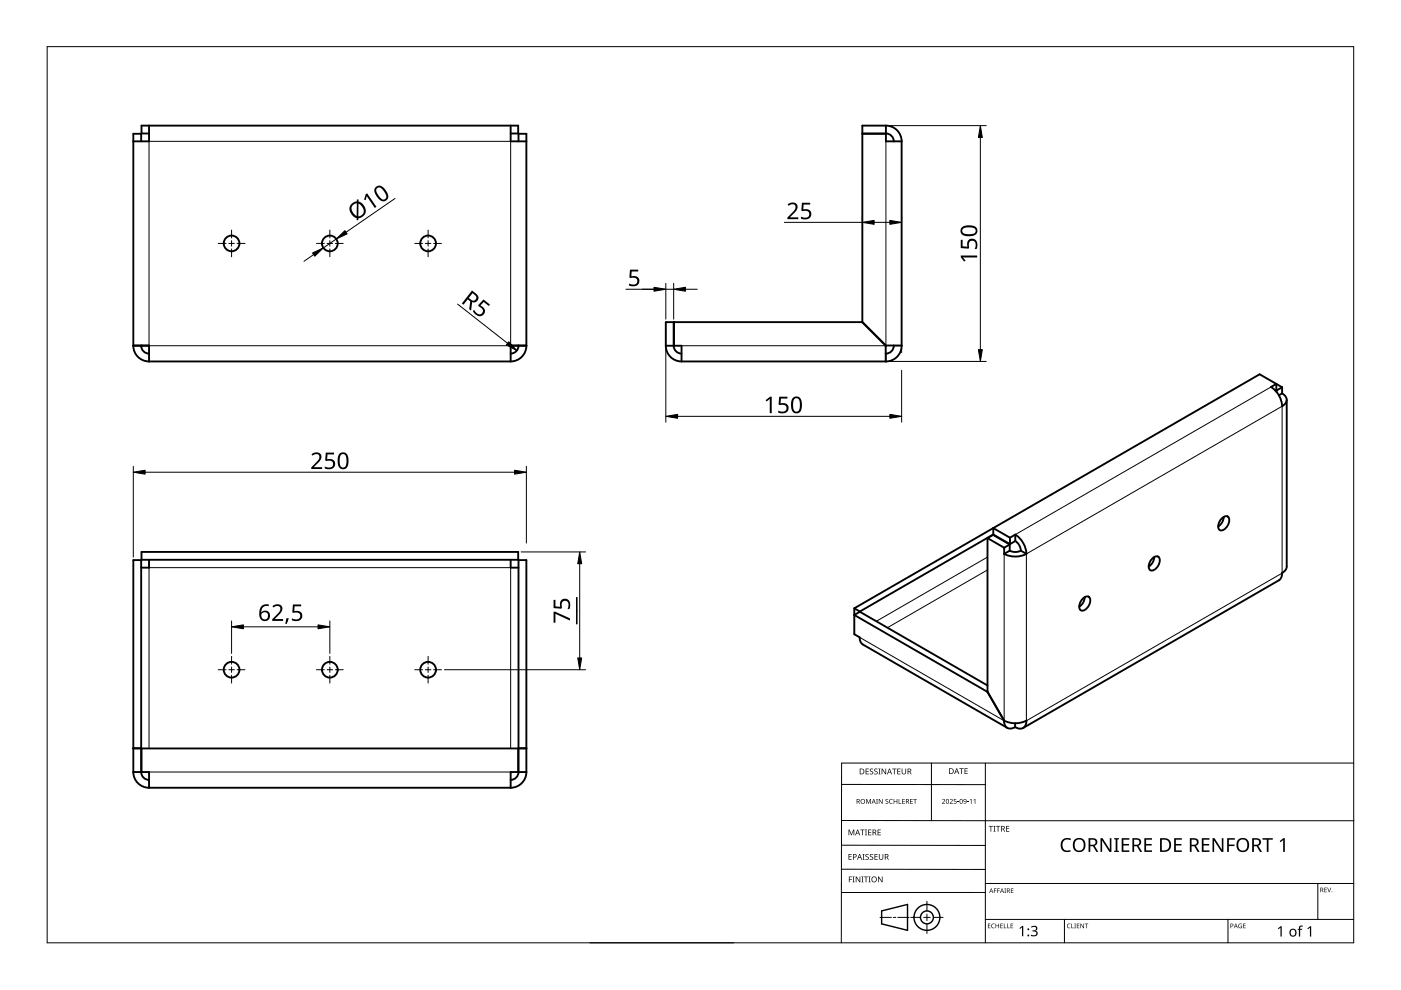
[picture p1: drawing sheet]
<svg xmlns="http://www.w3.org/2000/svg" width="297mm" height="210mm" viewBox="0 0 297 210" stroke-linecap="round" stroke-linejoin="round" font-family="sans-serif">
<g fill="none" stroke="#000" stroke-width=".4">
<path d="M29.9 30v-1.6h-1.6v44.9M31.6 28.3h-1.6v-1.7h79.9v1.7h-1.6M31.6 26.6v3.4h-3.3M108.3 26.6v3.4h3.3M109.9 30v-1.6h1.7v44.9M187.8 26.6h-5v1.7h5M187.8 26.6v1.7M187.8 28.3a1.67 1.67 0 0 1 1.7 1.7M187.8 26.6a3.3 3.3 0 0 1 3.4 3.4M191.2 30v43.3a3.3 3.3 0 0 1-3.4 3.3h-43.3M191.2 30h-3.4v-1.6h-5v39.9l5 5h3.4M28.3 73.3a3.3 3.3 0 0 0 3.3 3.3"/>
<path d="M28.3 73.3h1.6M28.3 73.3h3.3v3.3M29.9 73.3a1.67 1.67 0 0 0 1.7 1.7M29.9 73.3h.1M30 73.3h1.6M31.6 76.6h76.7M109.9 73.3h-1.6M109.9 73.3a1.67 1.67 0 0 1-1.6 1.7M109.9 73.3h1.7M109.9 73.3h.1M111.6 73.3h-3.3v3.3M111.6 73.3a3.3 3.3 0 0 1-3.3 3.3"/>
<path d="M141.2 73.3a3.3 3.3 0 0 0 3.3 3.3M141.2 73.3h1.6M141.2 73.3v-5h1.6v5M142.8 73.3a1.67 1.67 0 0 0 1.7 1.7M144.5 76.6v-3.3h-1.6v-5h39.9l5 5v3.3M189.5 73.3a1.67 1.67 0 0 1-1.7 1.7M270.6 82.8v-1.4l-1.1 .7a5.2 5.2 0 0 1 2.3 4 1.44 1.44 0 0 0 1-1.3 1.44 1.44 0 0 0-1-1.4M270.6 82.8l-.2 .1M270.6 82.8h.1M270.7 82.8v.3M271.8 82.1v1.3M271.8 83.4l-.7 .4"/>
<path d="M271.8 82.1l-1.1 .7M271.8 82.1l-4.7-2.7-56.5 32.6M272.8 84.8v35.3l-.4 .9-.6 .5-.1 .8-.3 .6-54.5 31.4M30 117h79.9v1.7h-79.9zM31.6 118.7v1.7h-1.7M108.3 118.7v1.7h1.6M209.4 114.1l1.1-.7 3.6 2M209.4 114.1l3.5 2M209.4 114.1v32.6M210.6 112l-29.5 17M210.6 113.3l-28.3 16.4M210.6 112l3.5 2"/>
<path d="M210.6 112v1.3M210.6 113.3l3.5 2.1M212.9 116.1v1.3M212.9 117.4a5.2 5.2 0 0 0 4.7 0M214.1 115.4l-1.2 .7M214.1 115.4v1.4M214.1 116.8l-1.2 .6M214.1 114v1.4M215.3 113.4v1.3M215.3 113.4l-1.2 .6M215.3 114.7l-1.2 .7M215.3 114.7a2.6 2.6 0 0 1 1.1 2.1"/>
<path d="M215.3 113.4a5.2 5.2 0 0 1 2.3 4M216.4 116.8a2.6 2.6 0 0 1-2.3 0M216.4 116.8l1.2 .6M244.2 118.5a1.02 1.02 0 0 1 1.6-.3 2.23 2.23 0 0 1-1.6 2.8 .93 .93 0 0 1-.5-1.5zM244.7 118.1a2.61 2.61 0 0 1-1.2 2M258.9 110a1.02 1.02 0 0 1 1.6-.3 2.23 2.23 0 0 1-1.6 2.8 .93 .93 0 0 1-.5-1.5zM259.5 109.6a2.61 2.61 0 0 1-1.2 2M181.1 129v5.5l1.2 .6 .1 .8 .3 .6 30.9 17.8M181.1 129l1.2 .7M182.3 129.7l-1.2 .7 28.2 16.3M182.3 129.7h.1M182.3 129.7l27.1 15.6"/>
<path d="M229.5 127.1a1.02 1.02 0 0 1 1.5-.4 2.23 2.23 0 0 1-1.5 2.8 .93 .93 0 0 1-.6-1.5zM230 126.6a2.6 2.6 0 0 1-1.2 2M28.3 158.7h1.6M28.3 158.6h1.6M109.9 158.7h1.7M109.9 158.6h1.7M209.3 146.7l3.6 6.1M209.4 146.7l3.5 6.1M209.4 146.7h-.1M212.9 152.8a1.44 1.44 0 0 0 .7 1.5 1.44 1.44 0 0 0 1.6-.1M212.9 152.8h.1M212.9 152.8a5.2 5.2 0 0 0 4.7 0 1.45 1.45 0 0 1-.7 1.5 1.45 1.45 0 0 1-1.7-.1"/>
<path d="M215.2 153.3v.9M28.3 163.7a3.3 3.3 0 0 0 3.3 3.3M28.3 163.7v-44.9h1.6v44.9M28.3 163.7h1.6M29.9 163.7a1.67 1.67 0 0 0 1.7 1.7M29.9 163.6h.1M31.6 167v-3.3h-1.6v-5h79.9v5h-1.6v3.3M31.6 167h76.7M109.9 163.6h.1M109.9 163.7a1.67 1.67 0 0 1-1.6 1.7M109.9 163.7v-44.9h1.7v44.9M109.9 163.7h1.7"/>
<path d="M111.6 163.7a3.3 3.3 0 0 1-3.3 3.3"/>
<circle cx="49.1" cy="51.6" r="1.67"/>
<circle cx="69.9" cy="51.6" r="1.67"/>
<circle cx="90.8" cy="51.6" r="1.67"/>
<circle cx="49.1" cy="142" r="1.67"/>
<circle cx="69.9" cy="142" r="1.67"/>
<circle cx="90.8" cy="142" r="1.67"/>
</g>
<g fill="none" stroke="#000" stroke-width=".21">
<path d="M187.8 30v43.3M31.6 73.3v-43.3h76.7v43.3M31.6 73.3h76.7M144.5 73.3h43.3M187.8 75v1.6M189.5 73.3h1.7M269.5 82.1l-54.2 31.3M209.4 118.1l-23.6 13.6M212.9 117.4v35.4M214.1 115.4h-.1M182.3 135.1l30.6 17.7M209.4 120.8l-21.2 12.3"/>
<path d="M271.8 121.5v-35.4l-54.2 31.3v35.4M271.8 121.5l-54.2 31.3M31.6 158.7v-38.3h76.7v38.3M215.3 153.3v.9M31.6 163.7h76.7"/>
</g>
<path d="M10 9.9h277v190h-277z" fill="none" stroke="#000" stroke-width=".21"/>
<g fill="none" stroke="#000" stroke-width=".21">
<path d="M178.4 179.2l30.5 .1M178.4 166.3l30.5 .1M178.5 174h108.6M197.5 161.8v12.2M208.9 161.8v38.1M287 161.8h-108.6v38.1M125.1 199.9h30.5M178.4 184.3h30.5M186.6 194.5h2.4M189.4 194.5h.5M190.4 194.5h2.4M193.1 194.5h2.1"/>
<path d="M195.8 194.5h1.4M196.5 191.1v2M196.5 193.8v1.4M196.5 195.9v2M197.9 194.5h2.1M208.9 189.2h-30.5M208.9 187.3h78.1M208.9 194.9h78.1M225.7 194.9v5M260.4 194.9v5M279.4 187.3v7.6"/>
</g>
<g fill="none" stroke="#000" stroke-width=".3">
<path d="M186.9 193.1l5.5-1.3v5.5l-5.5-1.4z"/>
<circle cx="196.5" cy="194.5" r="1.37"/>
<circle cx="196.5" cy="194.5" r="2.74"/>
</g>
<g fill="#000">
<path d="M179.9 175.9h.2l.4 1 .4-1h.2v1.2h-.1v-1.1l-.4 1.1h-.2l-.4-1.1 .1 1.1h-.2zM182.4 175.9h.9v.1h-.4v1.1h-.1v-1.1h-.4zM183.4 175.9h.4l-.1 .1v1l.1 .1h-.4l.1-.1v-1zM183.6 169.4h.2l.3 .8 .4-.8h.2v1h-.2v-.9l-.4 .9-.4-.9 .1 .9h-.2zM183.5 163h.7v.1h-.5v.4h.5v.1h-.5v.4h.5v.2h-.7zM184.1 175.9h.6v.1h-.5v.4h.5v.1h-.5v.5h.5v.1h-.6zM184.5 163.1l.4-.2 .2 .1v.1a.25 .25 0 0 0-.4-.1 .25 .25 0 0 0 0 .4 .4 .4 0 0 1 .5 .3 .4 .4 0 0 1-.3 .5 .4 .4 0 0 1-.5-.2h.1a.27 .27 0 0 0 .4 .1 .27 .27 0 0 0-.1-.4l-.3-.3zM185.4 163.1l.4-.2 .3 .1-.1 .1a.25 .25 0 0 0-.4-.1 .25 .25 0 0 0 0 .4 .4 .4 0 0 1 .5 .3 .4 .4 0 0 1-.3 .5 .4 .4 0 0 1-.5-.2h.1a.27 .27 0 0 0 .4 .1 .27 .27 0 0 0 0-.4l-.4-.3zM185.8 169.4h.3l-.1 .1v.8l.1 .1h-.3l.1-.1zM186.2 163h.5l-.2 .1v1l.2 .1h-.5l.2-.1v-1zM186.1 175.9h.6v.1h-.5v.4h.5v.1h-.5v.5h.5v.1h-.6zM186.3 169.4h.2l.5 .8v-.8h.1v1h-.1l-.6-.8v.8h-.1z"/>
<path d="M186.9 163h.2l.6 1v-1h.2v1.2h-.2l-.6-1v1h-.2zM187.8 169.5l.3-.1h.2v.2a.25 .25 0 0 0-.3-.1 .25 .25 0 0 0-.1 .3 .25 .25 0 0 0 .3 .1 .32 .32 0 0 1 0 .5 .32 .32 0 0 1-.5-.1 .25 .25 0 0 0 .4 .1 .25 .25 0 0 0 0-.4l-.3-.2zM188.6 169.5l.4-.1h.3l-.1 .2a.41 .41 0 0 0-.6 .3 .41 .41 0 0 0 .6 .4 .48 .48 0 0 1-.6-.1 .48 .48 0 0 1 0-.7zM189.1 163h1v.1h-.4v1.1h-.2v-1.1h-.4zM189.5 169.4h.1v.4h.5v-.4h.1v1h-.1v-.5h-.5v.5h-.1zM190.5 169.4h.2v.9h.4v.1h-.6zM190.2 163h.7v.1h-.5v.4h.5v.1h-.5v.4h.5v.2h-.7zM191.3 169.4h.5v.1h-.4v.3h.4v.1h-.4v.4h.4v.1h-.5zM191.2 163h.1v.8a.32 .32 0 0 0 .3 .3 .32 .32 0 0 0 .4-.4v-.7h.1v.7a.47 .47 0 0 1-.5 .5 .47 .47 0 0 1-.4-.5zM193 169.4h.5v.1h-.4v.3h.4v.1h-.4v.4h.4v.1h-.5zM193.6 169.4h.8v.1h-.3v.9h-.2v-.9h-.3zM199.7 169.5a.37 .37 0 0 1 .6 0 .37 .37 0 0 1-.2 .6l-.2 .2h.5v.1h-.7l.3-.4a.27 .27 0 0 0 .3-.3 .27 .27 0 0 0-.5-.1z"/>
<path d="M201.4 169.5a.37 .37 0 0 1 .6 0 .37 .37 0 0 1-.3 .6l-.2 .2h.5v.1h-.6l.2-.4a.27 .27 0 0 0 .3-.3 .27 .27 0 0 0-.4-.1zM202.3 169.4h.5v.1h-.4l-.1 .3a.34 .34 0 0 1 .5 .2 .34 .34 0 0 1-.2 .4 .34 .34 0 0 1-.4-.1 .29 .29 0 0 0 .4 0 .29 .29 0 0 0 0-.4 .29 .29 0 0 0-.4 0zM203 170l.3 .1zM203.4 162.9h.9v.1h-.4v1.1h-.1v-1.1h-.4zM205.1 170l.3 .1zM204.5 162.9h.7v.1h-.5v.4h.4v.1h-.4v.5h.5v.1h-.7zM205.6 169.6l.4-.2v1h-.1v-.9zM206.4 169.6l.4-.2v1h-.1v-.9zM209.6 175.1h.9v.2h-.3v1h-.2v-1h-.4zM210.6 175.1h.5l-.2 .1v1l.2 .1h-.5l.2-.1v-1zM211.2 175.1h.9v.2h-.4v1h-.2v-1h-.3zM213.3 175.1h.7v.2h-.5v.3h.5v.2h-.5v.4h.5v.1h-.7z"/>
<path d="M225.2 178.1a1.63 1.63 0 0 1 1.9-.3l-.2 .4a1.14 1.14 0 0 0-1.4 .1 1.14 1.14 0 0 0-.2 1.4 1.11 1.11 0 0 0 1.7 .5v.3a1.52 1.52 0 0 1-2-.5 1.52 1.52 0 0 1 .2-1.9zM180 185.8h.7v.2h-.6v.4h.5v.1h-.5v.6h-.1zM179.9 181.1h.7v.1h-.5v.4h.4v.1h-.4v.5h.5v.1h-.7zM180.8 185.8h.4l-.1 .2v.9l.1 .2h-.4l.1-.2v-.9zM181.4 185.8h.2l.7 1.1v-1.1h.1v1.3h-.2l-.6-1v1h-.2zM182.6 185.8h.5l-.2 .2v.9l.2 .2h-.5l.2-.2v-.9zM182.9 181.1h.4l-.1 .1v1l.1 .1h-.4l.1-.1v-1zM183.2 185.8h.9v.2h-.4v1.1h-.2v-1.1h-.3zM183.5 181.2l.5-.1h.2v.2a.25 .25 0 0 0-.4-.1 .25 .25 0 0 0 0 .4 .4 .4 0 0 1 .4 .3 .4 .4 0 0 1-.2 .4 .4 .4 0 0 1-.5-.2 .27 .27 0 0 0 .5 .1 .27 .27 0 0 0-.1-.4l-.4-.3zM184.2 185.8h.4l-.1 .2v.9l.1 .2h-.4l.1-.2v-.9zM184.5 181.2l.4-.1h.2v.2a.25 .25 0 0 0-.4-.1 .25 .25 0 0 0 0 .4 .4 .4 0 0 1 .5 .3 .4 .4 0 0 1-.3 .4 .4 .4 0 0 1-.5-.2h.1a.27 .27 0 0 0 .4 .1 .27 .27 0 0 0-.1-.4l-.3-.3zM185.4 181.1h.7v.1h-.5v.4h.5v.1h-.5v.5h.5v.1h-.7z"/>
<path d="M186.2 185.8h.1l.7 1.1v-1.1h.1v1.3h-.2l-.6-1v1h-.1zM186.3 181.1h.2v.8a.32 .32 0 0 0 .3 .3 .32 .32 0 0 0 .3-.3v-.8h.2v.8a.47 .47 0 0 1-.5 .4 .47 .47 0 0 1-.5-.4zM209.5 195.8h.5l-.4 .1v.3h.4l-.4 .1v.4l.4 .1h-.5zM210.3 196l.3-.2 .3 .1v.1a.39 .39 0 0 0-.6 .3 .39 .39 0 0 0 .6 .4 .46 .46 0 0 1-.7-.1 .46 .46 0 0 1 .1-.6zM210.7 188.4h.6l-.4 .1v.3h.4l-.4 .1v.4h-.2zM211.4 188.4h.6l-.4 .1v.3h.4l-.4 .1v.4h-.2zM211.1 195.8h.1v.4h.5v-.4h.1v1h-.1v-.5h-.5v.5h-.1zM212.1 195.8h.5l-.4 .1v.3h.4l-.4 .1v.4l.4 .1h-.5zM212.8 195.8h.2v.9l.4 .1h-.6zM212.9 188.4h.4l-.1 .1 .1 .8h-.4l.2-.1zM213.6 195.8h.1v.9l.4 .1h-.5zM214.3 195.8h.5l-.4 .1v.3h.4l-.4 .1v.4l.4 .1h-.5z"/>
<path d="M214.3 188.4h.6l-.5 .1v.3h.4l-.4 .1v.3l.5 .1h-.6zM216.1 196.8l.6-.5h.3v2.2h-.3v-1.9l-.4 .4zM218.6 196.5a.72 .72 0 0 1 .9-.3 .72 .72 0 0 1 .4 .9l-.4 .3a.62 .62 0 0 1 .5 .7 .62 .62 0 0 1-.8 .4l-.6-.1v-.2l.4 .1a.45 .45 0 0 0 .7-.3 .45 .45 0 0 0-.6-.5h-.2v-.2a.46 .46 0 0 0 .6-.1 .46 .46 0 0 0 0-.6l-.8 .1zM226.3 196l.4-.2 .3 .1-.1 .1a.39 .39 0 0 0-.6 .3 .39 .39 0 0 0 .6 .4 .46 .46 0 0 1-.6-.1 .46 .46 0 0 1 0-.6zM227.1 195.8h.2v.9l.4 .1h-.6zM227.8 195.8h.3l-.1 .1 .1 .9h-.3l.1-.1zM228.3 195.8h.5l-.4 .1v.3h.4l-.4 .1v.4l.4 .1h-.5zM229.1 195.8h.1l.5 .8v-.8h.1v1h-.1l-.5-.8v.8h-.1zM230 195.8h.7l-.3 .1v.9h-.1v-.9zM233.3 177.7h.5l1.5 2.4v-2.4h.3v2.9h-.4l-1.5-2.4v2.4h-.4zM236.2 177.7h1.1v.2l-.4 .1v2.3l.4 .1v.2h-1.1v-.2l.3-.1v-2.3l-.3-.1zM237.8 177.7h1.6v.3h-1.2v.9h1.2v.4h-1.2v1h1.2v.3h-1.6z"/>
<path d="M242.6 177.7h1.7v.3h-1.3v.9h1.2v.4h-1.2v1h1.3v.3h-1.7zM248.9 177.7h1.7v.3h-1.3v.9h1.2v.4h-1.2v1h1.3v.3h-1.7zM254.8 177.7h1.6v.3h-1.2v.9h1.2v.4h-1.2v1h1.2v.3h-1.6zM257.1 177.7h.4l1.6 2.4-.1-2.4h.4v2.9h-.4l-1.6-2.4v2.4h-.3zM260.2 177.7h1.6v.3h-1.3v1.1h1.2v.3h-1.2v1.2h-.3zM262.7 196l.6-.1-.1 .1a.4 .4 0 0 0-.5 .3 .4 .4 0 0 0 .5 .4v-.3l-.2-.1h.3v.5a.53 .53 0 0 1-.7-.1 .53 .53 0 0 1 .1-.7zM263.6 195.8h.5l-.4 .1v.3h.4l-.4 .1v.4l.4 .1h-.5zM267.7 177.7h2.2v.3h-1v2.6h-.3v-2.6h-.9zM270.9 196.8l.6-.4h.2v2.2h-.2v-1.9l-.4 .3zM271.3 178.3l.8-.6h.3v2.9h-.3v-2.5l-.6 .5zM275.5 196.4l.7-.1v.2h-.4l-.1 .2v.2h.4v.2h-.4v1.5h-.3v-1.5h-.3l.3-.2zM277.2 196.8l.6-.4h.2v2.2h-.3v-1.9l-.4 .3z"/>
<path d="M280.8 188.2h.5l-.4 .1v.3h.4l-.4 .1v.4l.4 .1h-.5zM281.4 188.2h.1l.3 .8 .3-.8h.1l-.3 1h-.1z"/>
<path d="M181.6 169.4h.3a.29 .29 0 0 1 .4 .2 .29 .29 0 0 1-.2 .4l.3 .4h-.2l-.2-.4h-.2v.4h-.2zM181.8 169.5v.4h.1a.2 .2 0 0 0 .2-.2 .2 .2 0 0 0-.2-.2z"/>
<path d="M181.8 175.9h.1l.5 1.2h-.2l-.1-.4h-.5l-.2 .4h-.1zM181.8 176l-.2 .6h.4z"/>
<path d="M182.3 163h.4a.61 .61 0 0 1 .6 .6 .61 .61 0 0 1-.7 .6h-.3zM182.4 163.1v.9h.2a.48 .48 0 0 0 .5-.4 .48 .48 0 0 0-.5-.5z"/>
<path d="M182.4 169.9a.51 .51 0 0 1 1 0 .51 .51 0 0 1-1 0zM182.6 169.9a.4 .4 0 0 0 .8 0 .4 .4 0 0 0-.8 0z"/>
<path d="M185 175.9h.3a.35 .35 0 0 1 .5 .2 .35 .35 0 0 1-.3 .5l.4 .5h-.2l-.3-.5h-.2v.5h-.2zM185.2 176v.5h.1a.23 .23 0 0 0 .3-.3 .23 .23 0 0 0-.3-.2z"/>
<path d="M185.2 169.4l.5 1-.3-.3h-.4l-.2 .3zM185.2 169.5l-.1 .5h.3z"/>
<path d="M188.5 163h.2l.4 1.2h-.1l-.2-.4h-.5l-.1 .4h-.2zM188.6 163.1l-.2 .6h.4z"/>
<path d="M192.1 169.4h.3a.29 .29 0 0 1 .3 .2 .29 .29 0 0 1-.2 .4l.3 .4h-.1l-.3-.4h-.2v.4h-.1zM192.2 169.5v.4h.2a.2 .2 0 0 0 .2-.2 .2 .2 0 0 0-.3-.2z"/>
<path d="M192.4 163h.4a.35 .35 0 0 1 .4 .2 .35 .35 0 0 1-.2 .4l.3 .6h-.2l-.3-.5h-.2v.5h-.2zM192.6 163.1v.4h.2a.23 .23 0 0 0 .3-.2 .23 .23 0 0 0-.3-.2z"/>
<path d="M200.7 169.5l.3-.1 .2 .2v.5l-.2 .3h-.3l-.1-.2zM200.7 169.6v.1a.37 .37 0 0 0-.1 .4 .37 .37 0 0 0 .4 .2 .4 .4 0 0 0 .2-.5 .4 .4 0 0 0-.5-.2z"/>
<path d="M201.2 162.9h.4a.61 .61 0 0 1 .6 .6 .61 .61 0 0 1-.6 .6h-.4zM201.4 163v1h.1a.48 .48 0 0 0 .5-.5 .48 .48 0 0 0-.4-.5z"/>
<path d="M202.8 162.9h.1l.5 1.2h-.2l-.1-.4h-.5l-.1 .4h-.2zM202.8 163l-.1 .6h.3z"/>
<path d="M203.6 169.5l.3-.1 .2 .2v.5l-.2 .3h-.3l-.1-.2zM203.7 169.6l-.1 .1a.37 .37 0 0 0-.1 .4 .37 .37 0 0 0 .4 .2 .4 .4 0 0 0 .2-.5 .4 .4 0 0 0-.4-.2z"/>
<path d="M204.4 169.5a.49 .49 0 0 1 .6 .4 .49 .49 0 0 1-.5 .5l-.2-.1h.4l.1-.4a.32 .32 0 0 1-.5 .1 .32 .32 0 0 1 .1-.5zM204.4 169.7a.22 .22 0 0 0 .4 0 .22 .22 0 0 0-.4 0z"/>
<path d="M212.3 175.1h.3a.35 .35 0 0 1 .4 .3 .35 .35 0 0 1-.2 .4l.3 .5h-.2l-.3-.5h-.2v.5h-.1zM212.4 175.2v.5h.2a.23 .23 0 0 0 .3-.2 .23 .23 0 0 0-.3-.3z"/>
<path d="M227.8 178.1a1.44 1.44 0 0 1 1.9-.2 1.44 1.44 0 0 1 .4 1.9 1.39 1.39 0 0 1-1.9 .8 1.39 1.39 0 0 1-.7-1.9zM228.2 178.2a1.23 1.23 0 0 0 .5 2.1 1.23 1.23 0 0 0 1.1-.9 1.23 1.23 0 0 0-.6-1.3l-.6-.1z"/>
<path d="M230.8 177.7h.8a.84 .84 0 0 1 1 .6 .84 .84 0 0 1-.5 1l.8 1.3h-.5l-.7-1.2h-.5v1.2h-.4zM231.2 178v1.1h.4a.56 .56 0 0 0 .7-.5 .56 .56 0 0 0-.7-.6z"/>
<path d="M240.1 177.7h.8a.84 .84 0 0 1 1 .6 .84 .84 0 0 1-.5 1l.8 1.3h-.5l-.7-1.2h-.5v1.2h-.4zM240.5 178v1.1h.4a.56 .56 0 0 0 .7-.5 .56 .56 0 0 0-.7-.6z"/>
<path d="M246 177.7h.9a1.46 1.46 0 0 1 1.4 1.5 1.46 1.46 0 0 1-1.5 1.4h-.8zM246.3 178v2.3h.4a1.14 1.14 0 0 0 1.2-1.1 1.14 1.14 0 0 0-1.1-1.2z"/>
<path d="M252.3 177.7h.8a.84 .84 0 0 1 1 .6 .84 .84 0 0 1-.5 1l.7 1.3h-.4l-.7-1.2h-.6v1.2h-.3zM252.6 178v1.1h.5a.56 .56 0 0 0 .7-.5 .56 .56 0 0 0-.7-.6z"/>
<path d="M262.5 178.1a1.44 1.44 0 0 1 1.9-.2 1.44 1.44 0 0 1 .4 1.9 1.39 1.39 0 0 1-1.9 .8 1.39 1.39 0 0 1-.7-1.9zM262.8 178.2a1.23 1.23 0 0 0 .6 2.1 1.23 1.23 0 0 0 1.1-.9 1.23 1.23 0 0 0-.6-1.3l-.6-.1z"/>
<path d="M265.5 177.7h.8a.84 .84 0 0 1 1 .6 .84 .84 0 0 1-.5 1l.8 1.3h-.5l-.7-1.2h-.5v1.2h-.4zM265.9 178v1.1h.4a.56 .56 0 0 0 .7-.5 .56 .56 0 0 0-.7-.6z"/>
<path d="M180.8 181.1h.4a.41 .41 0 0 1 .4 .5 .41 .41 0 0 1-.6 .2v.5h-.2zM181 181.2v.5a.29 .29 0 0 0 .5-.3 .29 .29 0 0 0-.5-.2z"/>
<path d="M182.2 181.1h.1l.5 1.2h-.2l-.1-.4h-.5l-.1 .4h-.2zM182.3 181.2l-.2 .6h.3z"/>
<path d="M184.7 186.5a.61 .61 0 0 1 1.2 0 .61 .61 0 0 1-1.2 0zM184.9 186.5a.45 .45 0 0 0 .9 0 .45 .45 0 0 0-.9 0z"/>
<path d="M187.6 181.1h.3a.35 .35 0 0 1 .5 .2 .35 .35 0 0 1-.3 .4l.4 .6h-.2l-.3-.5h-.3v.5h-.1zM187.7 181.2v.5h.2a.23 .23 0 0 0 .3-.3 .23 .23 0 0 0-.3-.2z"/>
<path d="M210.1 188.4l.5 .9-.2-.3h-.4l-.3 .3zM210.2 188.5l-.2 .4h.3z"/>
<path d="M212.4 188.4l.5 .9-.3-.3h-.3l-.3 .3zM212.4 188.5l-.1 .4h.3z"/>
<path d="M213.5 188.4h.2a.28 .28 0 0 1 .4 .2 .28 .28 0 0 1-.2 .3l.3 .4-.4-.4h-.2v.4h-.1zM213.6 188.5v.3h.1a.19 .19 0 0 0 .3-.2 .19 .19 0 0 0-.3-.1z"/>
<path d="M260.9 195.8h.2a.32 .32 0 0 1 .4 .4 .32 .32 0 0 1-.5 .2v.4h-.1zM261 195.9v.4a.24 .24 0 0 0 .4-.2 .24 .24 0 0 0-.4-.2z"/>
<path d="M262 195.8l.4 1-.2-.3h-.4l-.2 .3zM262 196l-.1 .4h.3z"/>
<path d="M273.6 197.1a.82 .82 0 0 1 1.2 .1 .82 .82 0 0 1-.2 1.2 .82 .82 0 0 1-1.2-.4zM273.8 197.2a.6 .6 0 0 0-.1 .8 .6 .6 0 0 0 .8 .2l.1-.3a.53 .53 0 0 0-.1-.6 .53 .53 0 0 0-.7-.1z"/>
<path d="M279.9 188.2h.3a.28 .28 0 0 1 .3 .2 .28 .28 0 0 1-.1 .3l.2 .5-.3-.4h-.2v.4h-.2zM280.1 188.3v.4h.1a.19 .19 0 0 0 .2-.2 .19 .19 0 0 0-.2-.2z"/>
<circle cx="218" cy="198.3" r=".2"/>
<circle cx="218" cy="197" r=".2"/>
<circle cx="282.4" cy="189.1" r=".09"/>
</g>
<g fill="none" stroke="#000" stroke-width=".21">
<path d="M46.3 51.6h1.6M48.5 51.6h1.2M49.1 48.8v1.6M49.1 51v1.2M49.1 52.8v1.6M50.3 51.6h1.6M67.1 51.6h1.7M69.3 51.6h1.2M69.9 48.8v1.6M69.9 51v1.2M69.9 52.8v1.6M71.1 51.6h1.7"/>
<path d="M87.9 51.6h1.7M90.2 51.6h1.2M90.8 48.8v1.6M90.8 51v1.2M90.8 52.8v1.6M91.9 51.6h1.7M49.1 139.2v1.6M69.9 139.2v1.6M90.8 139.2v1.6M46.3 142h1.6M48.5 142h1.2M49.1 141.4v1.2"/>
<path d="M49.1 143.2v1.6M50.3 142h1.6M67.1 142h1.7M69.3 142h1.2M69.9 141.4v1.2M69.9 143.2v1.6M71.1 142h1.7M87.9 142h1.7M90.2 142h1.2M90.8 141.4v1.2M90.8 143.2v1.6M91.9 142h1.7"/>
</g>
<g fill="none" stroke="#000" stroke-width=".21">
<path d="M188.5 26.6h20.6M207.9 29.1v45M66.5 54l-2.1 1.4M71.3 50.7l-2.7 1.9M83.7 42.1l-10.3 7.1M166.3 47.1h16.5M182.8 45.9v.6M185.3 47.1h3.4M191.2 45.9v.6M97 64.5l12.6 9.8M132.7 61.3h10.1M141.2 60.1v7.6"/>
<path d="M141.2 73.9v15.6M142.8 60.1v7.6M145.3 61.3h2.5M188.4 76.6h20.7M191.2 73.9v.9M191.2 78.5v11M28.3 98.9v19.2M111.6 98.9v16.2M143.7 88.3h45M30.8 100.1h78.3M110.5 117h13.7M122.9 119.5v20"/>
<path d="M49.1 131.7v6.8M51.6 132.9h15.8M69.9 131.7v6.8M94.2 142h30"/>
</g>
<g fill="#000" stroke="#000" stroke-width=".21">
<path d="M207.9 26.6l.4 2.5h-.9zM66.3 53.6l2.3-1-1.9 1.7zM71.3 50.7l1.8-1.8 .5 .7zM182.8 47.1l2.5-.4v.9zM188.7 46.7l2.5 .4-2.5 .5zM107.9 72.5l1.7 1.8-2.2-1.2zM138.7 60.9l2.5 .4-2.5 .4zM142.8 61.3l2.5-.4v.8zM207.4 74.1h.9l-.4 2.5zM109.1 99.7l2.5 .4-2.5 .4zM141.2 88.3l2.5-.4v.8zM188.7 87.9l2.5 .4-2.5 .4z"/>
<path d="M28.3 100.1l2.5-.4v.8zM122.9 117l.4 2.5h-.8zM49.1 132.9l2.5-.4v.8zM67.4 132.5l2.5 .4-2.5 .4zM122.5 139.5h.8l-.4 2.5z"/>
</g>
<g fill="#000">
<path d="M77.5 41.2l.3-.2 2 2.9-.3 .2-1.7-2.5-.3 .8-.3-.1zM133.6 57.2h1.7v.4h-1.4v1a1.17 1.17 0 0 1 1.7 .9 1.17 1.17 0 0 1-1.6 1.2l-.6-.2v-.4a1.03 1.03 0 0 0 1.7-.5 .93 .93 0 0 0-1.4-.6l-.3-.2zM167 43.3a1.16 1.16 0 0 1 1.3-.4 1.16 1.16 0 0 1 .8 1.2l-.3 .6-1.3 1.4h1.7v.4h-2.3v-.4l1.1-1.1a.98 .98 0 0 0 .3-1.7h-.5l-.6 .3zM170 43h1.8v.4h-1.4l-.1 1a1.17 1.17 0 0 1 1.7 .9 1.17 1.17 0 0 1-1.6 1.2l-.6-.2v-.4a1.03 1.03 0 0 0 1.1 .3 1.03 1.03 0 0 0 .7-.8 .93 .93 0 0 0-1.5-.6l-.2-.2zM203.7 50.8h.4v1.4l1 .1a1.17 1.17 0 0 1 1-1.7 1.17 1.17 0 0 1 1.1 1.6l-.2 .6h-.4a1.03 1.03 0 0 0-.5-1.8 .93 .93 0 0 0-.6 1.5l-.2 .2-1.6-.1zM203.7 54.2h3.5v.4h-3.1l.6 .7-.3 .2-.7-1zM102.5 63.5l1.4 1.1-.3 .3-1-.9-.7 .8a1.17 1.17 0 0 1 .7 1.8 1.17 1.17 0 0 1-1.9-.1l-.4-.5 .2-.3a1.03 1.03 0 0 0 .7 .8 1.03 1.03 0 0 0 1-.1 .93 .93 0 0 0-.7-1.5l-.1-.2zM66 96.3a1.16 1.16 0 0 1 1.4-.4 1.16 1.16 0 0 1 .7 1.2l-.3 .6-1.3 1.4h1.8v.3h-2.3v-.3l1.1-1.1a.98 .98 0 0 0 .3-1.7h-.5l-.6 .3zM69.1 96h1.7v.4h-1.4v1a1.17 1.17 0 0 1 1.7 .9 1.17 1.17 0 0 1-1.6 1.2l-.6-.2v-.4a1.03 1.03 0 0 0 1 .3 1.03 1.03 0 0 0 .7-.8 .93 .93 0 0 0-1.4-.7l-.3-.1zM162.3 84.8l1-.7h.3v3.5h-.4v-3l-.7 .5zM165.2 84.1h1.8v.4h-1.4l-.1 1a1.17 1.17 0 0 1 1.7 1 1.17 1.17 0 0 1-1.6 1.1l-.6-.1v-.4a1.03 1.03 0 0 0 1.8-.6 .93 .93 0 0 0-1.5-.6l-.2-.1zM57.8 128.5a1.16 1.16 0 0 1 1.3-.4 1.16 1.16 0 0 1 .8 1.2l-.4 .6-1.2 1.4h1.7v.3h-2.3v-.3l1.1-1.1a.98 .98 0 0 0 .3-1.7h-.5l-.6 .3z"/>
<path d="M60.7 131.1h.5l-.4 1.2h-.3zM62.1 128.2h1.8v.4h-1.4l-.1 1a1.17 1.17 0 0 1 1.7 .9 1.17 1.17 0 0 1-1.6 1.2l-.6-.2v-.4a1.03 1.03 0 0 0 1 .3 1.03 1.03 0 0 0 .8-.8 .93 .93 0 0 0-1.5-.7l-.2-.1zM117.4 127.2h.4v1.4h1a1.17 1.17 0 0 1 .9-1.7 1.17 1.17 0 0 1 1.2 1.6l-.2 .6h-.4a1.03 1.03 0 0 0 .3-1 1.03 1.03 0 0 0-.8-.7 .93 .93 0 0 0-.6 1.4l-.2 .3-1.6-.2zM117.4 129.7h.3l3.2 1.4v.5l-3.1-1.4v1.8h-.4z"/>
<path d="M74.5 43.2l.5-.3 .7-.2v-.4h.3v.4a1.81 1.81 0 0 1 1.5 1.7 1.81 1.81 0 0 1-1.3 1.9h-.2v.4h-.4v-.4a1.93 1.93 0 0 1-1.1-3.1zM76 43.2v2.7a1.23 1.23 0 0 0 1.1-.9 1.23 1.23 0 0 0-.5-1.4zM74.8 43.5a1.34 1.34 0 0 0 .4 2.1l.4 .2 .1-2.7z"/>
<path d="M79.6 39.7a1.25 1.25 0 0 1 2.1 .5 1.54 1.54 0 0 1 .3 2.2 1.27 1.27 0 0 1-2-.5l-.6-1.4zM79.9 40a1.92 1.92 0 0 0 .8 1.9 .69 .69 0 0 0 1 .3 .69 .69 0 0 0 .1-1 1.9 1.9 0 0 0-1.6-1.4z"/>
<path d="M203.9 48.2a2.6 2.6 0 0 1 3.2 .2 1.22 1.22 0 0 1-.2 1.3 1.22 1.22 0 0 1-1.3 .4 1.53 1.53 0 0 1-2-1zM204.2 48.5a.75 .75 0 0 0 0 .9 .75 .75 0 0 0 .9 .2h1a.69 .69 0 0 0 .8-.7 .69 .69 0 0 0-.8-.7h-1.3z"/>
<path d="M100.1 61.6l.7 .6a1 1 0 0 1 .6 1.3 1 1 0 0 1-1.3 .6l-.2 1.8-.4-.3 .2-1.7-.5-.4-.9 1.1-.4-.3zM100.2 62.2l-.8 1 .4 .3a.67 .67 0 0 0 1.1 0 .67 .67 0 0 0-.3-1z"/>
<path d="M72 96.2a1.16 1.16 0 0 1 1.3-.1 1.16 1.16 0 0 1 .6 1.2 1.69 1.69 0 0 1-1 2.2 1.27 1.27 0 0 1-1.3-1.6l.1-1zM72.3 96.5a2.16 2.16 0 0 0 .3 2.6 .82 .82 0 0 0 .9-1.1 1.35 1.35 0 0 0-.8-1.7z"/>
<path d="M168.2 84.3a1.16 1.16 0 0 1 1.3-.1 1.16 1.16 0 0 1 .5 1.2 1.69 1.69 0 0 1-1 2.2 1.27 1.27 0 0 1-1.3-1.5l.1-1.2zM168.4 84.6a2.16 2.16 0 0 0 .3 2.7 .82 .82 0 0 0 .9-1.1 1.35 1.35 0 0 0-.7-1.8z"/>
<path d="M55.5 128.5l.5-.3 .6-.1 .4 .1v.3a1.18 1.18 0 0 0-1.6 1.4 1.08 1.08 0 0 1 1.6-.1 1.08 1.08 0 0 1 0 1.6 1.22 1.22 0 0 1-1.5 .1 1.22 1.22 0 0 1-.5-1.3l.1-.9zM55.4 130.6a.76 .76 0 0 0 1.5 0 .76 .76 0 0 0-1.5 0z"/>
</g>
<path d="M122.3 126.7v5.6" fill="none" stroke="#000" stroke-width=".25"/>
</svg>
